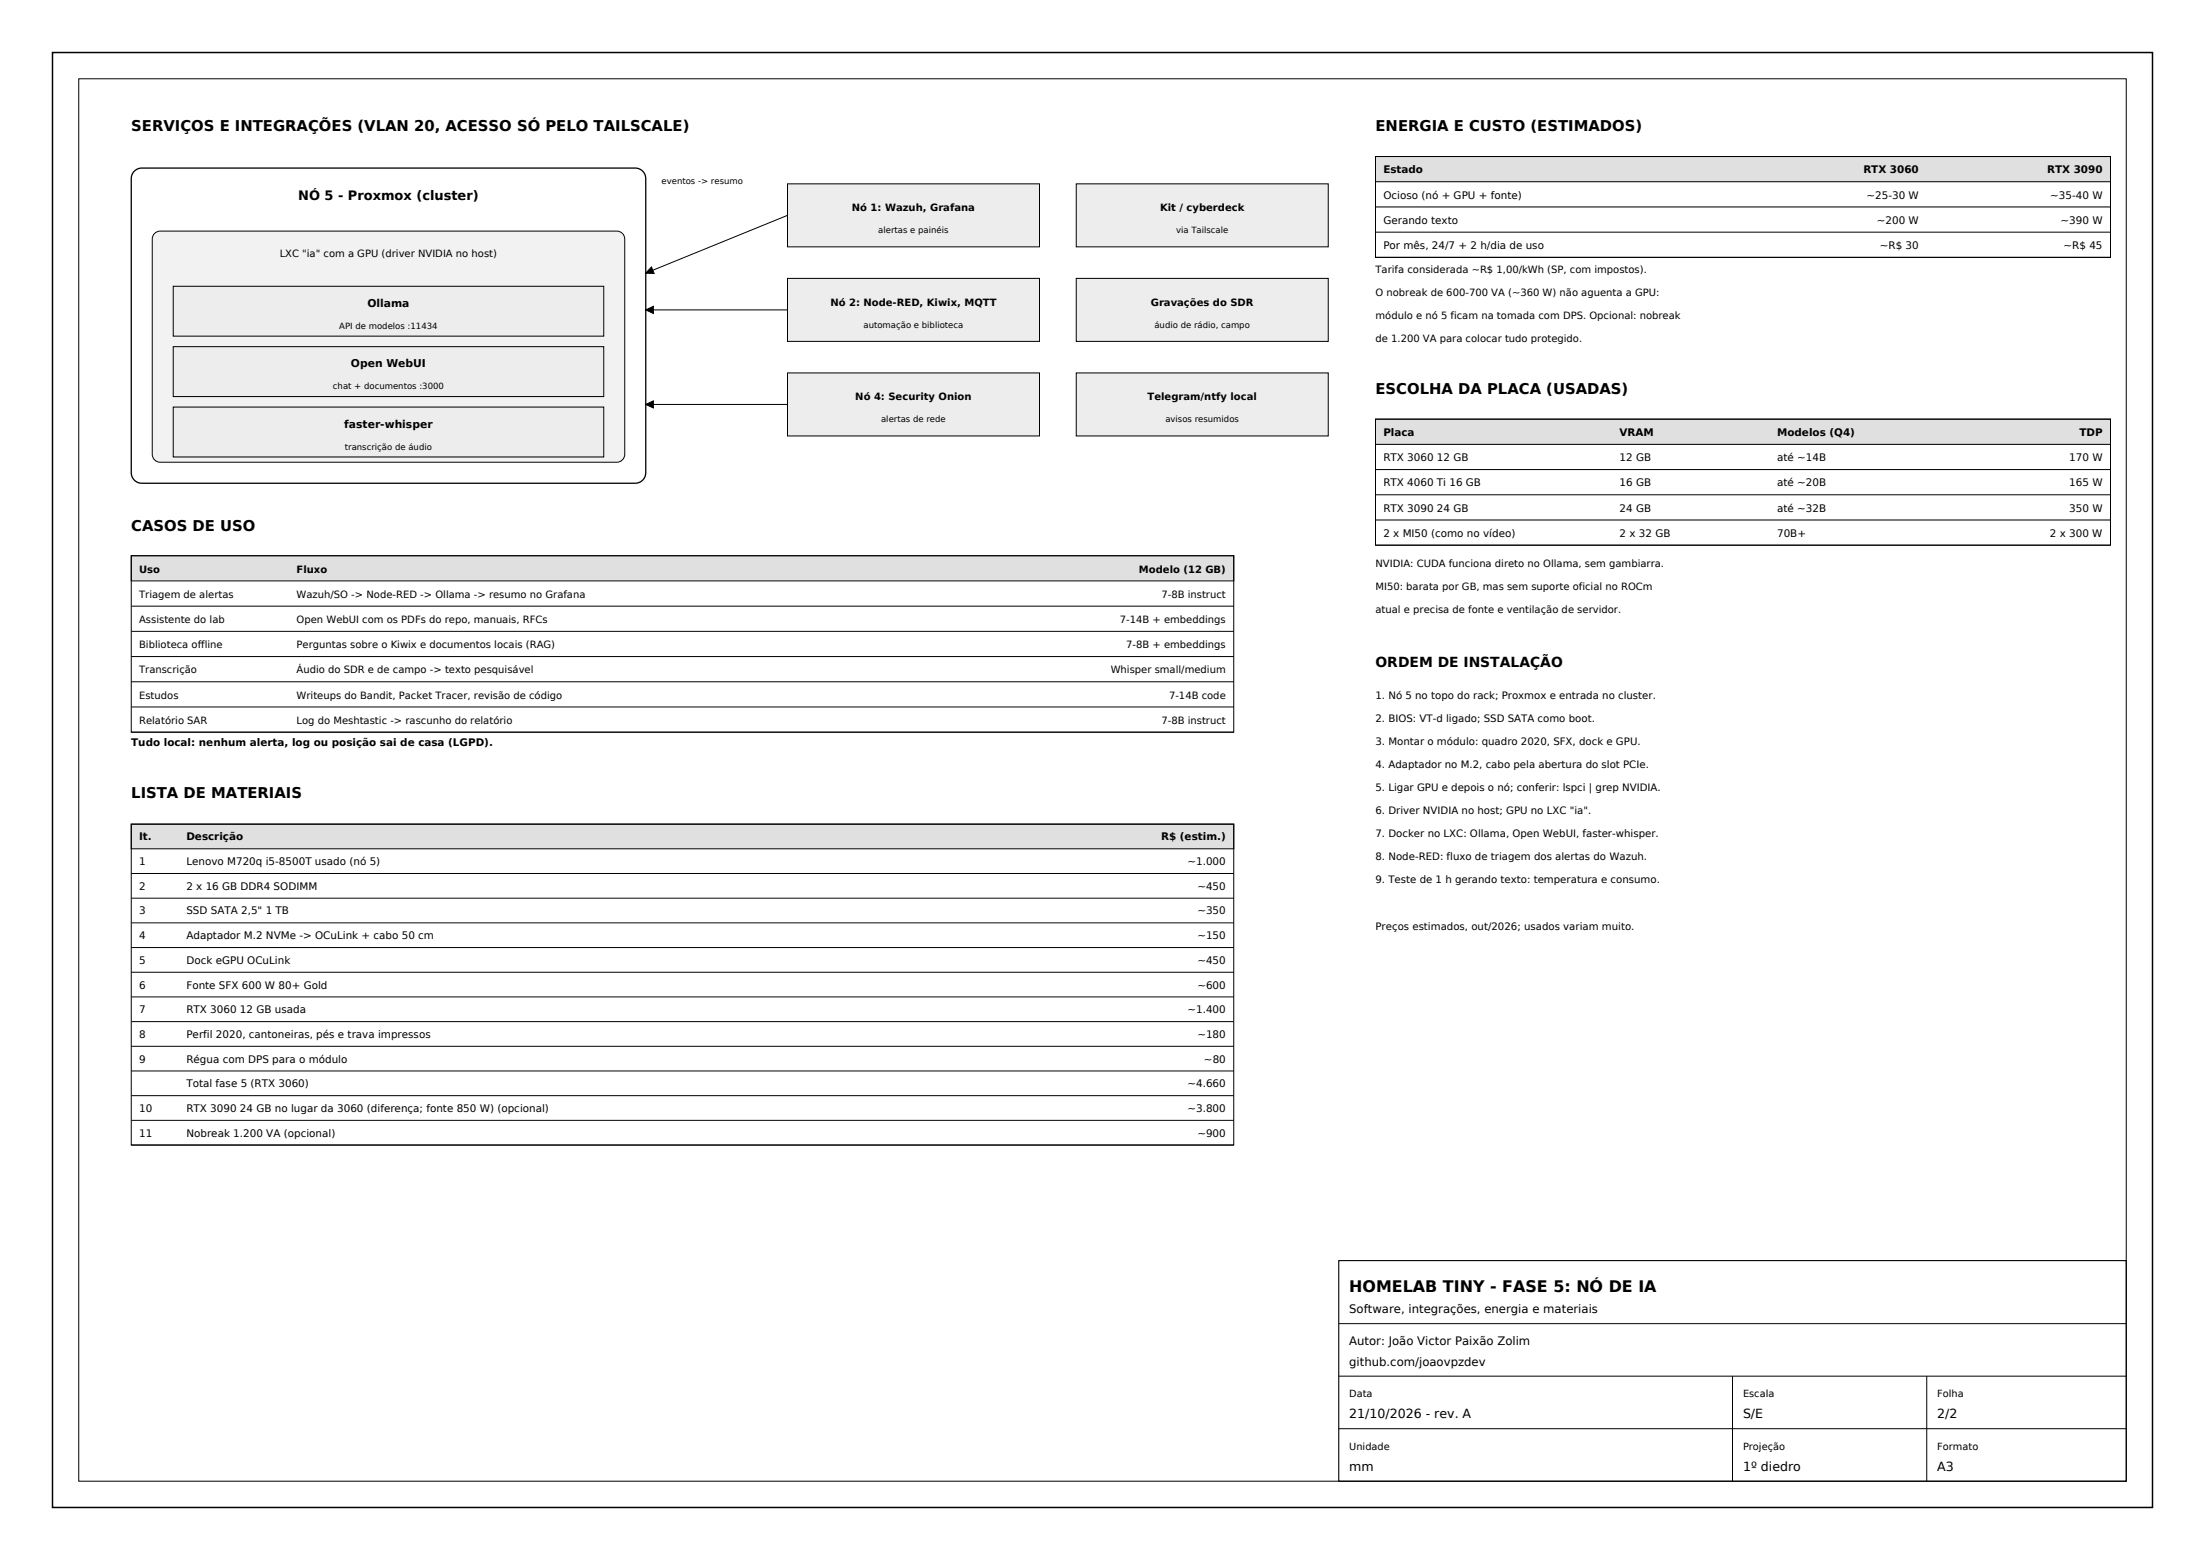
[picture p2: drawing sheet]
<svg xmlns="http://www.w3.org/2000/svg" width="420mm" height="297mm" viewBox="0 0 420 297" stroke-linecap="round" stroke-linejoin="round" font-family="sans-serif">
<defs><g id="words">
<text font-size="3" x="257" y="246">HOMELAB TINY - FASE 5: NÓ DE IA</text>
<g font-size="2.8">
<text x="25" y="25">SERVIÇOS E INTEGRAÇÕES (VLAN 20, ACESSO SÓ PELO TAILSCALE)</text>
<text x="262" y="25">ENERGIA E CUSTO (ESTIMADOS)</text>
<text x="262" y="75">ESCOLHA DA PLACA (USADAS)</text>
<text x="25" y="101">CASOS DE USO</text>
<text x="25" y="152">LISTA DE MATERIAIS</text>
</g>
<text font-size="2.6" x="262" y="127">ORDEM DE INSTALAÇÃO</text>
<text font-size="2.5" x="56.8" y="38">NÓ 5 - Proxmox (cluster)</text>
<g font-size="2.4">
<text x="257" y="270">21/10/2026 - rev. A</text>
<text x="332" y="270">S/E</text>
<text x="369" y="270">2/2</text>
<text x="257" y="280">mm</text>
<text x="332" y="280">1º diedro</text>
<text x="369" y="280">A3</text>
</g>
<g font-size="2.2">
<text x="257" y="250">Software, integrações, energia e materiais</text>
<text x="257" y="256">Autor: João Victor Paixão Zolim</text>
<text x="257" y="260">github.com/joaovpzdev</text>
</g>
<g font-size="2">
<text x="263.5" y="33">Estado</text>
<text x="354.9" y="33">RTX 3060</text>
<text x="389.9" y="33">RTX 3090</text>
<text x="263.5" y="37.8">Ocioso (nó + GPU + fonte)</text>
<text x="355.5" y="37.8">~25-30 W</text>
<text x="390.5" y="37.8">~35-40 W</text>
<text x="263.5" y="42.6">Gerando texto</text>
<text x="263.5" y="47.4">Por mês, 24/7 + 2 h/dia de uso</text>
<text x="357.5" y="42.6">~200 W</text>
<text x="358.1" y="47.4">~R$ 30</text>
<text x="392.5" y="42.6">~390 W</text>
<text x="393.1" y="47.4">~R$ 45</text>
<text x="70" y="58.5">Ollama</text>
<text x="66.9" y="69.9">Open WebUI</text>
<text x="65.6" y="81.5">faster-whisper</text>
<text x="263.5" y="83">Placa</text>
<text x="308.5" y="83">VRAM</text>
<text x="338.5" y="83">Modelos (Q4)</text>
<text x="396.1" y="83">TDP</text>
<text x="263.5" y="87.8">RTX 3060 12 GB</text>
<text x="308.5" y="87.8">12 GB</text>
<text x="338.5" y="87.8">até ~14B</text>
<text x="394.1" y="87.8">170 W</text>
<text x="263.5" y="92.6">RTX 4060 Ti 16 GB</text>
<text x="308.5" y="92.6">16 GB</text>
<text x="338.5" y="92.6">até ~20B</text>
<text x="394.1" y="92.6">165 W</text>
<text x="263.5" y="97.4">RTX 3090 24 GB</text>
<text x="308.5" y="97.4">24 GB</text>
<text x="338.5" y="97.4">até ~32B</text>
<text x="394.1" y="97.4">350 W</text>
<text x="263.5" y="102.2">2 x MI50 (como no vídeo)</text>
<text x="308.5" y="102.2">2 x 32 GB</text>
<text x="338.5" y="102.2">70B+</text>
<text x="390.5" y="102.2">2 x 300 W</text>
<text x="25" y="142">Tudo local: nenhum alerta, log ou posição sai de casa (LGPD).</text>
<text x="26.5" y="160">It.</text>
<text x="35.5" y="160">Descrição</text>
<text x="221.2" y="160">R$ (estim.)</text>
<text x="26.5" y="164.7">1</text>
<text x="35.5" y="164.7">Lenovo M720q i5-8500T usado (nó 5)</text>
<text x="226.2" y="164.7">~1.000</text>
<text x="26.5" y="169.4">2</text>
<text x="35.5" y="169.4">2 x 16 GB DDR4 SODIMM</text>
<text x="228.1" y="169.4">~450</text>
<text x="26.5" y="174.1">3</text>
<text x="26.5" y="178.8">4</text>
<text x="35.5" y="174.1">SSD SATA 2,5&quot; 1 TB</text>
<text x="35.5" y="178.8">Adaptador M.2 NVMe -&gt; OCuLink + cabo 50 cm</text>
<text x="228.1" y="174.1">~350</text>
<text x="228.1" y="178.8">~150</text>
<text x="26.5" y="183.5">5</text>
<text x="35.5" y="183.5">Dock eGPU OCuLink</text>
<text x="228.1" y="183.5">~450</text>
<text x="26.5" y="188.2">6</text>
<text x="35.5" y="188.2">Fonte SFX 600 W 80+ Gold</text>
<text x="228.1" y="188.2">~600</text>
<text x="26.5" y="192.9">7</text>
<text x="26.5" y="197.6">8</text>
<text x="35.5" y="192.9">RTX 3060 12 GB usada</text>
<text x="35.5" y="197.6">Perfil 2020, cantoneiras, pés e trava impressos</text>
<text x="226.2" y="192.9">~1.400</text>
<text x="228.1" y="197.6">~180</text>
<text x="26.5" y="202.3">9</text>
<text x="35.5" y="202.3">Régua com DPS para o módulo</text>
<text x="229.3" y="202.3">~80</text>
<text x="35.5" y="207">Total fase 5 (RTX 3060)</text>
<text x="226.2" y="207">~4.660</text>
<text x="26.5" y="211.7">10</text>
<text x="35.5" y="211.7">RTX 3090 24 GB no lugar da 3060 (diferença; fonte 850 W) (opcional)</text>
<text x="226.2" y="211.7">~3.800</text>
<text x="26.5" y="216.4">11</text>
<text x="35.5" y="216.4">Nobreak 1.200 VA (opcional)</text>
<text x="228.1" y="216.4">~900</text>
</g>
<g font-size="1.9">
<text x="162.3" y="40.2">Nó 1: Wazuh, Grafana</text>
<text x="221" y="40.2">Kit / cyberdeck</text>
<text x="53.3" y="49">LXC &quot;ia&quot; com a GPU (driver NVIDIA no host)</text>
<text x="262" y="52">Tarifa considerada ~R$ 1,00/kWh (SP, com impostos).</text>
<text x="158.2" y="58.2">Nó 2: Node-RED, Kiwix, MQTT</text>
<text x="219.2" y="58.2">Gravações do SDR</text>
<text x="262" y="56.4">O nobreak de 600-700 VA (~360 W) não aguenta a GPU:</text>
<text x="262" y="60.8">módulo e nó 5 ficam na tomada com DPS. Opcional: nobreak</text>
<text x="262" y="65.2">de 1.200 VA para colocar tudo protegido.</text>
<text x="162.9" y="76.2">Nó 4: Security Onion</text>
<text x="218.6" y="76.2">Telegram/ntfy local</text>
<text x="26.5" y="109">Uso</text>
<text x="26.5" y="113.8">Triagem de alertas</text>
<text x="56.5" y="109">Fluxo</text>
<text x="56.5" y="113.8">Wazuh/SO -&gt; Node-RED -&gt; Ollama -&gt; resumo no Grafana</text>
<text x="216.9" y="109">Modelo (12 GB)</text>
<text x="221.2" y="113.8">7-8B instruct</text>
<text x="262" y="108">NVIDIA: CUDA funciona direto no Ollama, sem gambiarra.</text>
<text x="262" y="112.4">MI50: barata por GB, mas sem suporte oficial no ROCm</text>
<text x="26.5" y="118.6">Assistente do lab</text>
<text x="56.5" y="118.6">Open WebUI com os PDFs do repo, manuais, RFCs</text>
<text x="213.3" y="118.6">7-14B + embeddings</text>
<text x="262" y="116.8">atual e precisa de fonte e ventilação de servidor.</text>
<text x="26.5" y="123.4">Biblioteca offline</text>
<text x="56.5" y="123.4">Perguntas sobre o Kiwix e documentos locais (RAG)</text>
<text x="214.5" y="123.4">7-8B + embeddings</text>
<text x="26.5" y="128.2">Transcrição</text>
<text x="56.5" y="128.2">Áudio do SDR e de campo -&gt; texto pesquisável</text>
<text x="211.6" y="128.2">Whisper small/medium</text>
<text x="26.5" y="133">Estudos</text>
<text x="26.5" y="137.8">Relatório SAR</text>
<text x="56.5" y="133">Writeups do Bandit, Packet Tracer, revisão de código</text>
<text x="56.5" y="137.8">Log do Meshtastic -&gt; rascunho do relatório</text>
<text x="221.2" y="137.8">7-8B instruct</text>
<text x="222.7" y="133">7-14B code</text>
<text x="262" y="133">1. Nó 5 no topo do rack; Proxmox e entrada no cluster.</text>
<text x="262" y="137.4">2. BIOS: VT-d ligado; SSD SATA como boot.</text>
<text x="262" y="141.8">3. Montar o módulo: quadro 2020, SFX, dock e GPU.</text>
<text x="262" y="146.2">4. Adaptador no M.2, cabo pela abertura do slot PCIe.</text>
<text x="262" y="150.6">5. Ligar GPU e depois o nó; conferir: lspci | grep NVIDIA.</text>
<text x="262" y="155">6. Driver NVIDIA no host; GPU no LXC &quot;ia&quot;.</text>
<text x="262" y="159.4">7. Docker no LXC: Ollama, Open WebUI, faster-whisper.</text>
<text x="262" y="163.8">8. Node-RED: fluxo de triagem dos alertas do Wazuh.</text>
<text x="262" y="168.2">9. Teste de 1 h gerando texto: temperatura e consumo.</text>
<text x="262" y="177">Preços estimados, out/2026; usados variam muito.</text>
<text x="257" y="266">Data</text>
<text x="332" y="266">Escala</text>
<text x="369" y="266">Folha</text>
<text x="257" y="276">Unidade</text>
<text x="332" y="276">Projeção</text>
<text x="369" y="276">Formato</text>
</g>
<g font-size="1.6">
<text x="126" y="35">eventos -&gt; resumo</text>
<text x="167.3" y="44.4">alertas e painéis</text>
<text x="224" y="44.4">via Tailscale</text>
<text x="64.6" y="62.7">API de modelos :11434</text>
<text x="164.5" y="62.4">automação e biblioteca</text>
<text x="219.9" y="62.4">áudio de rádio, campo</text>
<text x="63.4" y="74.1">chat + documentos :3000</text>
<text x="167.8" y="80.4">alertas de rede</text>
<text x="222" y="80.4">avisos resumidos</text>
<text x="65.7" y="85.6">transcrição de áudio</text>
</g>
</g></defs>
<path d="M10 10h400v277h-400z" fill="none" stroke="#000" stroke-width=".28"/>
<path d="M15 15h390v267h-390zM255 252h150M255 262h150M255 272h150M330 262v20M367 262v20" fill="none" stroke="#000" stroke-width=".19"/>
<path d="M255 240h150v42h-150z" fill="none" stroke="#000" stroke-width=".21"/>
<path d="M25.6 32.6l.9-.5 .5-.1h94a2 2 0 0 1 2 2v56a2 2 0 0 1-2 2h-94a2 2 0 0 1-2-2v-56l.1-.5z" fill="none" stroke="#000" stroke-width=".25"/>
<path d="M29.6 44.3l.9-.3h87a1.5 1.5 0 0 1 1.5 1.5v41a1.5 1.5 0 0 1-1.5 1.5h-87a1.5 1.5 0 0 1-1.5-1.5v-41l.1-.5z" fill-rule="evenodd" fill="#f2f2f2" stroke="#000" stroke-width=".19"/>
<g fill="#ededed" stroke="#000" stroke-width=".19">
<path d="M33 54.5h82v9.5h-82z" fill-rule="evenodd"/>
<path d="M33 66h82v9.5h-82z" fill-rule="evenodd"/>
<path d="M33 77.5h82v9.5h-82z" fill-rule="evenodd"/>
<path d="M150 35h48v12h-48z" fill-rule="evenodd"/>
<path d="M150 53h48v12h-48z" fill-rule="evenodd"/>
<path d="M150 71h48v12h-48z" fill-rule="evenodd"/>
<path d="M205 35h48v12h-48z" fill-rule="evenodd"/>
<path d="M205 53h48v12h-48z" fill-rule="evenodd"/>
<path d="M205 71h48v12h-48z" fill-rule="evenodd"/>
</g>
<path d="M123 59h27M150 41l-27 11M123 77h27" fill="none" stroke="#000" stroke-width=".19"/>
<path d="M124.1 50.8l.5 1.3-1.6-.1zM123 59l1.5-.7v1.4zM123 77l1.5-.7v1.4z" fill="#000" stroke="#000" stroke-width=".19"/>
<path d="M25 105.8h210v4.8h-210z" fill-rule="evenodd" fill="#e0e0e0" stroke="#000" stroke-width=".19"/>
<path d="M25 105.8h210v33.6h-210zM25 115.4h210M25 120.2h210M25 125h210M25 129.8h210M25 134.6h210M25 139.4h210" fill="none" stroke="#000" stroke-width=".19"/>
<path d="M262 29.8h140v4.8h-140z" fill-rule="evenodd" fill="#e0e0e0" stroke="#000" stroke-width=".19"/>
<path d="M262 29.8h140v19.2h-140zM262 39.4h140M262 44.2h140M262 49h140" fill="none" stroke="#000" stroke-width=".19"/>
<path d="M262 79.8h140v4.8h-140z" fill-rule="evenodd" fill="#e0e0e0" stroke="#000" stroke-width=".19"/>
<path d="M262 79.8h140v24h-140zM262 89.4h140M262 94.2h140M262 99h140M262 103.8h140" fill="none" stroke="#000" stroke-width=".19"/>
<path d="M25 156.9h210v4.7h-210z" fill-rule="evenodd" fill="#e0e0e0" stroke="#000" stroke-width=".19"/>
<g fill="none" stroke="#000" stroke-width=".19">
<path d="M25 156.9h210v61.1h-210zM25 166.3h210M25 171h210M25 175.7h210M25 180.4h210M25 185.1h210M25 189.8h210M25 194.5h210M25 199.2h210M25 203.9h210M25 208.6h210M25 213.3h210"/>
<path d="M25 218h210"/>
</g>
<use href="#words"/>
</svg>
